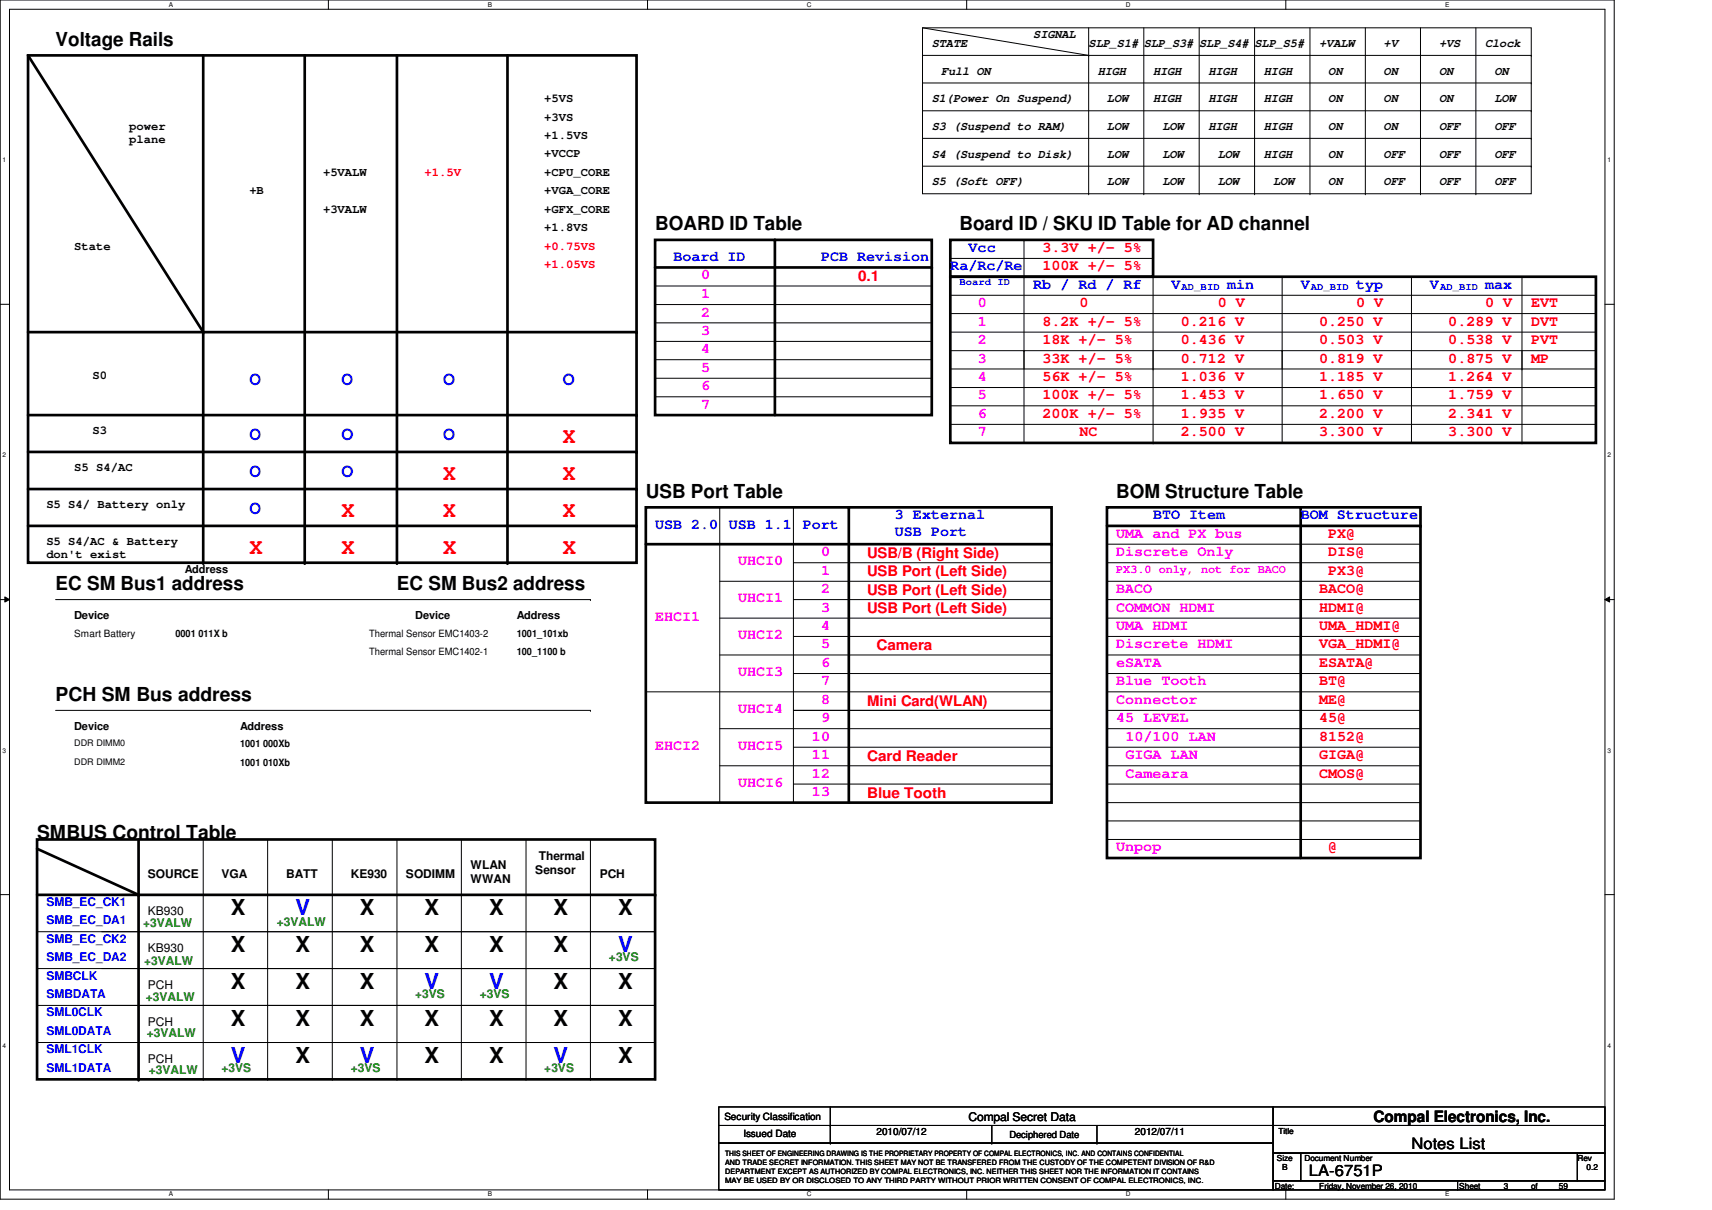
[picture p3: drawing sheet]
<svg xmlns="http://www.w3.org/2000/svg" width="297mm" height="210mm" viewBox="0 0 297 210" stroke-linecap="round" stroke-linejoin="round" font-family="sans-serif">
<defs><g id="words">
<g font-size="3.8" fill="#f00">
<text x="97.7" y="76.8">X</text>
<text x="76.9" y="83.2">X</text>
<text x="97.7" y="83.2">X</text>
<text x="59.3" y="89.6">X</text>
<text x="76.9" y="89.6">X</text>
<text x="97.7" y="89.6">X</text>
<text x="43.3" y="96.1">X</text>
<text x="59.3" y="96.1">X</text>
<text x="76.9" y="96.1">X</text>
<text x="97.7" y="96.1">X</text>
</g>
<g font-size="3.8">
<text x="40" y="158.7">X</text>
<text x="62.4" y="158.7">X</text>
<text x="73.7" y="158.7">X</text>
<text x="84.9" y="158.7">X</text>
<text x="96.1" y="158.7">X</text>
<text x="107.3" y="158.7">X</text>
<text x="40" y="165.1">X</text>
<text x="51.3" y="165.1">X</text>
<text x="62.4" y="165.1">X</text>
<text x="73.7" y="165.1">X</text>
<text x="84.9" y="165.1">X</text>
<text x="96.1" y="165.1">X</text>
<text x="40" y="171.5">X</text>
<text x="51.3" y="171.5">X</text>
<text x="62.4" y="171.5">X</text>
<text x="96.1" y="171.5">X</text>
<text x="107.3" y="171.5">X</text>
<text x="40" y="177.9">X</text>
<text x="51.3" y="177.9">X</text>
<text x="62.4" y="177.9">X</text>
<text x="73.7" y="177.9">X</text>
<text x="84.9" y="177.9">X</text>
<text x="96.1" y="177.9">X</text>
<text x="107.3" y="177.9">X</text>
<text x="51.3" y="184.4">X</text>
<text x="73.7" y="184.4">X</text>
<text x="84.9" y="184.4">X</text>
<text x="107.3" y="184.4">X</text>
</g>
<g font-size="3.8" fill="#00f">
<text x="51.3" y="158.7">V</text>
<text x="107.3" y="165.1">V</text>
<text x="73.7" y="171.5">V</text>
<text x="84.9" y="171.5">V</text>
<text x="40" y="184.4">V</text>
<text x="62.4" y="184.4">V</text>
<text x="96.1" y="184.4">V</text>
</g>
<g font-size="3.3">
<text x="9.6" y="8">Voltage Rails</text>
<text x="113.7" y="40">BOARD ID Table</text>
<text x="166.5" y="40">Board ID / SKU ID Table for AD channel</text>
<text x="112.1" y="86.4">USB Port Table</text>
<text x="193.7" y="86.4">BOM Structure Table</text>
<text x="9.6" y="102.4">EC SM Bus1 address</text>
<text x="68.9" y="102.4">EC SM Bus2 address</text>
<text x="9.6" y="121.5">PCH SM Bus address</text>
<text x="6.4" y="145.5">SMBUS Control Table</text>
</g>
<g font-size="3.3" fill="#00f">
<text x="43.3" y="66.8">O</text>
<text x="59.3" y="66.8">O</text>
<text x="76.9" y="66.8">O</text>
<text x="97.7" y="66.8">O</text>
<text x="43.3" y="76.4">O</text>
<text x="59.3" y="76.4">O</text>
<text x="76.9" y="76.4">O</text>
<text x="43.3" y="82.8">O</text>
<text x="59.3" y="82.8">O</text>
<text x="43.3" y="89.2">O</text>
</g>
<g font-size="2.7">
<text x="238.3" y="194.6">Compal Electronics, Inc.</text>
<text x="244.9" y="199.3">Notes List</text>
<text x="227.1" y="204.1">LA-6751P</text>
</g>
<g font-size="2.5" fill="#00f">
<text x="116.8" y="45.3">Board ID</text>
<text x="142.4" y="45.3">PCB Revision</text>
<text x="164.9" y="46.9">Ra/Rc/Re</text>
<text x="168.1" y="43.7">Vcc</text>
<text x="179.3" y="50.1">Rb / Rd / Rf</text>
<text x="203.3" y="50.1">V</text>
<text x="212.9" y="50.1">min</text>
<text x="225.7" y="50.1">V</text>
<text x="235.3" y="50.1">typ</text>
<text x="248.1" y="50.1">V</text>
<text x="257.7" y="50.1">max</text>
<text x="113.7" y="91.7">USB 2.0</text>
<text x="126.4" y="91.7">USB 1.1</text>
<text x="139.3" y="91.7">Port</text>
<text x="155.3" y="90.1">3 External</text>
<text x="155.3" y="92.9">USB Port</text>
<text x="200.1" y="90.1">BTO Item</text>
<text x="225.7" y="90.1">BOM Structure</text>
</g>
<g font-size="2.5" fill="#f00">
<text x="180.9" y="43.7">3.3V +/- 5%</text>
<text x="180.9" y="46.9">100K +/- 5%</text>
<text x="148.9" y="48.8">0.1</text>
<text x="187.3" y="53.3">0</text>
<text x="211.3" y="53.3">0 V</text>
<text x="235.3" y="53.3">0 V</text>
<text x="257.7" y="53.3">0 V</text>
<text x="265.7" y="53.3">EVT</text>
<text x="180.9" y="56.5">8.2K +/- 5%</text>
<text x="180.9" y="59.7">18K +/- 5%</text>
<text x="204.9" y="56.5">0.216 V</text>
<text x="204.9" y="59.7">0.436 V</text>
<text x="228.9" y="56.5">0.250 V</text>
<text x="228.9" y="59.7">0.503 V</text>
<text x="251.3" y="56.5">0.289 V</text>
<text x="251.3" y="59.7">0.538 V</text>
<text x="265.7" y="56.5">DVT</text>
<text x="265.7" y="59.7">PVT</text>
<text x="180.9" y="62.9">33K +/- 5%</text>
<text x="204.9" y="62.9">0.712 V</text>
<text x="228.9" y="62.9">0.819 V</text>
<text x="251.3" y="62.9">0.875 V</text>
<text x="265.7" y="62.9">MP</text>
<text x="180.9" y="66.1">56K +/- 5%</text>
<text x="180.9" y="69.3">100K +/- 5%</text>
<text x="204.9" y="66.1">1.036 V</text>
<text x="204.9" y="69.3">1.453 V</text>
<text x="228.9" y="69.3">1.650 V</text>
<text x="228.9" y="66.1">1.185 V</text>
<text x="251.3" y="69.3">1.759 V</text>
<text x="251.3" y="66.1">1.264 V</text>
<text x="180.9" y="72.5">200K +/- 5%</text>
<text x="187.3" y="75.7">NC</text>
<text x="204.9" y="72.5">1.935 V</text>
<text x="204.9" y="75.7">2.500 V</text>
<text x="228.9" y="72.5">2.200 V</text>
<text x="228.9" y="75.7">3.300 V</text>
<text x="251.3" y="75.7">3.300 V</text>
<text x="251.3" y="72.5">2.341 V</text>
<text x="230.5" y="93.3">PX@</text>
<text x="150.4" y="96.8">USB/B (Right Side)</text>
<text x="150.4" y="100">USB Port (Left Side)</text>
<text x="230.5" y="96.5">DIS@</text>
<text x="230.5" y="99.7">PX3@</text>
<text x="150.4" y="103.2">USB Port (Left Side)</text>
<text x="150.4" y="106.4">USB Port (Left Side)</text>
<text x="228.9" y="106.1">HDMI@</text>
<text x="228.9" y="102.9">BACO@</text>
<text x="152.1" y="112.8">Camera</text>
<text x="228.9" y="112.5">VGA_HDMI@</text>
<text x="228.9" y="109.3">UMA_HDMI@</text>
<text x="228.9" y="118.9">BT@</text>
<text x="228.9" y="115.7">ESATA@</text>
<text x="150.4" y="122.4">Mini Card(WLAN)</text>
<text x="228.9" y="122.1">ME@</text>
<text x="228.9" y="125.3">45@</text>
<text x="150.4" y="132">Card Reader</text>
<text x="228.9" y="128.5">8152@</text>
<text x="228.9" y="131.7">GIGA@</text>
<text x="228.9" y="134.9">CMOS@</text>
<text x="150.4" y="138.4">Blue Tooth</text>
<text x="230.5" y="147.7">@</text>
</g>
<g font-size="2.5" fill="#f0f">
<text x="121.7" y="48.5">0</text>
<text x="121.7" y="51.7">1</text>
<text x="169.7" y="53.3">0</text>
<text x="121.7" y="54.9">2</text>
<text x="121.7" y="58.1">3</text>
<text x="169.7" y="56.5">1</text>
<text x="169.7" y="59.7">2</text>
<text x="121.7" y="61.3">4</text>
<text x="121.7" y="64.5">5</text>
<text x="169.7" y="62.9">3</text>
<text x="121.7" y="67.7">6</text>
<text x="121.7" y="70.9">7</text>
<text x="169.7" y="66.1">4</text>
<text x="169.7" y="69.3">5</text>
<text x="169.7" y="72.5">6</text>
<text x="169.7" y="75.7">7</text>
<text x="193.7" y="93.3">UMA and PX bus</text>
<text x="128.1" y="98.1">UHCI0</text>
<text x="142.4" y="96.5">0</text>
<text x="142.4" y="99.7">1</text>
<text x="193.7" y="96.5">Discrete Only</text>
<text x="113.7" y="107.7">EHCI1</text>
<text x="128.1" y="104.5">UHCI1</text>
<text x="142.4" y="102.9">2</text>
<text x="142.4" y="106.1">3</text>
<text x="193.7" y="106.1">COMMON HDMI</text>
<text x="193.7" y="102.9">BACO</text>
<text x="128.1" y="110.9">UHCI2</text>
<text x="142.4" y="109.3">4</text>
<text x="142.4" y="112.5">5</text>
<text x="193.7" y="112.5">Discrete HDMI</text>
<text x="193.7" y="109.3">UMA HDMI</text>
<text x="128.1" y="117.3">UHCI3</text>
<text x="142.4" y="115.7">6</text>
<text x="142.4" y="118.9">7</text>
<text x="193.7" y="118.9">Blue Tooth</text>
<text x="193.7" y="115.7">eSATA</text>
<text x="128.1" y="123.7">UHCI4</text>
<text x="142.4" y="122.1">8</text>
<text x="142.4" y="125.3">9</text>
<text x="193.7" y="122.1">Connector</text>
<text x="193.7" y="125.3">45 LEVEL</text>
<text x="113.7" y="130.1">EHCI2</text>
<text x="128.1" y="130.1">UHCI5</text>
<text x="140.9" y="128.5">10</text>
<text x="140.9" y="131.7">11</text>
<text x="195.3" y="128.5">10/100 LAN</text>
<text x="195.3" y="131.7">GIGA LAN</text>
<text x="128.1" y="136.5">UHCI6</text>
<text x="140.9" y="134.9">12</text>
<text x="195.3" y="134.9">Cameara</text>
<text x="140.9" y="138.1">13</text>
<text x="193.7" y="147.7">Unpop</text>
</g>
<g font-size="2.1">
<text x="161.7" y="8.1">STATE</text>
<text x="179.3" y="6.6">SIGNAL</text>
<text x="188.9" y="8.1">SLP_S1# SLP_S3#</text>
<text x="208.1" y="8.1">SLP_S4#</text>
<text x="217.7" y="8.1">SLP_S5#</text>
<text x="228.9" y="8.1">+VALW</text>
<text x="240.1" y="8.1">+V</text>
<text x="249.7" y="8.1">+VS</text>
<text x="257.7" y="8.1">Clock</text>
<text x="94.4" y="17.7">+5VS</text>
<text x="161.7" y="17.7">S1(Power On Suspend)</text>
<text x="163.3" y="13">Full ON</text>
<text x="190.5" y="13">HIGH</text>
<text x="192.1" y="17.7">LOW</text>
<text x="200.1" y="17.7">HIGH</text>
<text x="200.1" y="13">HIGH</text>
<text x="209.7" y="17.7">HIGH</text>
<text x="209.7" y="13">HIGH</text>
<text x="219.3" y="17.7">HIGH</text>
<text x="219.3" y="13">HIGH</text>
<text x="230.5" y="13">ON</text>
<text x="230.5" y="17.7">ON</text>
<text x="240.1" y="13">ON</text>
<text x="240.1" y="17.7">ON</text>
<text x="249.7" y="13">ON</text>
<text x="249.7" y="17.7">ON</text>
<text x="259.3" y="17.7">LOW</text>
<text x="259.3" y="13">ON</text>
<text x="22.4" y="22.5">power</text>
<text x="94.4" y="20.9">+3VS</text>
<text x="161.7" y="22.6">S3 (Suspend to RAM)</text>
<text x="192.1" y="22.6">LOW</text>
<text x="201.7" y="22.6">LOW</text>
<text x="209.7" y="22.6">HIGH</text>
<text x="219.3" y="22.6">HIGH</text>
<text x="230.5" y="22.6">ON</text>
<text x="240.1" y="22.6">ON</text>
<text x="249.7" y="22.6">OFF</text>
<text x="259.3" y="22.6">OFF</text>
<text x="22.4" y="24.8">plane</text>
<text x="94.4" y="27.3">+VCCP</text>
<text x="94.4" y="24.1">+1.5VS</text>
<text x="161.7" y="27.3">S4 (Suspend to Disk)</text>
<text x="192.1" y="27.3">LOW</text>
<text x="201.7" y="27.3">LOW</text>
<text x="211.3" y="27.3">LOW</text>
<text x="219.3" y="27.3">HIGH</text>
<text x="230.5" y="27.3">ON</text>
<text x="240.1" y="27.3">OFF</text>
<text x="249.7" y="27.3">OFF</text>
<text x="259.3" y="27.3">OFF</text>
<text x="43.3" y="33.7">+B</text>
<text x="56" y="30.5">+5VALW</text>
<text x="94.4" y="30.5">+CPU_CORE</text>
<text x="94.4" y="33.7">+VGA_CORE</text>
<text x="161.7" y="32.1">S5 (Soft OFF)</text>
<text x="192.1" y="32.1">LOW</text>
<text x="201.7" y="32.1">LOW</text>
<text x="211.3" y="32.1">LOW</text>
<text x="220.9" y="32.1">LOW</text>
<text x="230.5" y="32.1">ON</text>
<text x="240.1" y="32.1">OFF</text>
<text x="249.7" y="32.1">OFF</text>
<text x="259.3" y="32.1">OFF</text>
<text x="56" y="36.9">+3VALW</text>
<text x="94.4" y="36.9">+GFX_CORE</text>
<text x="94.4" y="40.1">+1.8VS</text>
<text x="12.9" y="43.3">State</text>
<text x="16" y="65.7">S0</text>
<text x="16" y="75.3">S3</text>
<text x="12.9" y="81.7">S5 S4/AC</text>
<text x="8" y="88.1">S5 S4/ Battery only</text>
<text x="8" y="94.5">S5 S4/AC &amp; Battery</text>
<text x="8" y="96.9">don't exist</text>
<text x="93.5" y="149.1">Thermal</text>
<text x="25.7" y="152.3">SOURCE</text>
<text x="38.4" y="152.3">VGA</text>
<text x="49.7" y="152.3">BATT</text>
<text x="60.9" y="152.3">KE930</text>
<text x="70.4" y="152.3">SODIMM</text>
<text x="81.7" y="150.7">WLAN</text>
<text x="81.7" y="153.2">WWAN</text>
<text x="92.9" y="151.6">Sensor</text>
<text x="104.1" y="152.3">PCH</text>
<text x="25.7" y="158.7">KB930</text>
<text x="25.7" y="165.1">KB930</text>
<text x="25.7" y="171.5">PCH</text>
<text x="25.7" y="177.9">PCH</text>
<text x="25.7" y="184.3">PCH</text>
<text x="168.1" y="194.4">Compal Secret Data</text>
</g>
<g font-size="2.1" fill="#f00">
<text x="73.7" y="30.5">+1.5V</text>
<text x="94.4" y="43.3">+0.75VS</text>
<text x="94.4" y="46.5">+1.05VS</text>
</g>
<text font-size="2.1" fill="#f0f" x="193.7" y="99.3">PX3.0 only, not for BACO</text>
<g font-size="2.1" fill="#00f">
<text x="8" y="157.1">SMB_EC_CK1</text>
<text x="8" y="160.3">SMB_EC_DA1</text>
<text x="8" y="163.5">SMB_EC_CK2</text>
<text x="8" y="166.8">SMB_EC_DA2</text>
<text x="8" y="169.9">SMBCLK</text>
<text x="8" y="173.1">SMBDATA</text>
<text x="8" y="176.3">SML0CLK</text>
<text x="8" y="179.5">SML0DATA</text>
<text x="8" y="182.8">SML1CLK</text>
<text x="8" y="185.9">SML1DATA</text>
</g>
<g font-size="2.1" fill="#008000">
<text x="24.8" y="160.8">+3VALW</text>
<text x="48" y="160.7">+3VALW</text>
<text x="25" y="167.4">+3VALW</text>
<text x="105.7" y="166.8">+3VS</text>
<text x="25.3" y="173.6">+3VALW</text>
<text x="72" y="173.1">+3VS</text>
<text x="83.3" y="173.1">+3VS</text>
<text x="25.5" y="179.9">+3VALW</text>
<text x="38.4" y="185.9">+3VS</text>
<text x="60.9" y="185.9">+3VS</text>
<text x="94.4" y="185.9">+3VS</text>
<text x="25.8" y="186.3">+3VALW</text>
</g>
<g font-size="1.9">
<text x="32" y="99.4">Address</text>
<text x="12.9" y="107.4">Device</text>
<text x="72" y="107.4">Device</text>
<text x="89.7" y="107.4">Address</text>
<text x="12.9" y="126.6">Device</text>
<text x="41.7" y="126.6">Address</text>
</g>
<g font-size="1.7" fill="#00f">
<text x="166.5" y="49.5">Board ID</text>
<text x="205" y="50.3">AD_BID</text>
<text x="227.5" y="50.3">AD_BID</text>
<text x="249.8" y="50.3">AD_BID</text>
</g>
<g font-size="1.7">
<text x="12.9" y="110.4">Smart Battery</text>
<text x="30.4" y="110.4">0001 011X b</text>
<text x="64" y="110.4">Thermal Sensor EMC1403-2</text>
<text x="64" y="113.6">Thermal Sensor EMC1402-1</text>
<text x="89.7" y="110.4">1001_101xb</text>
<text x="89.7" y="113.6">100_1100 b</text>
<text x="41.7" y="129.6">1001 000Xb</text>
<text x="41.7" y="132.8">1001 010Xb</text>
<text x="125.7" y="194.3">Security Classification</text>
<text x="129" y="197.3">Issued Date</text>
<text x="152.1" y="196.8">2010/07/12</text>
<text x="175.1" y="197.4">Deciphered Date</text>
<text x="196.9" y="196.8">2012/07/11</text>
</g>
<g font-size="1.6">
<text x="12.9" y="129.5">DDR DIMM0</text>
<text x="12.9" y="132.7">DDR DIMM2</text>
</g>
<g font-size="1.4">
<text x="221.8" y="196.8">Title</text>
<text x="221.5" y="201.4">Size</text>
<text x="222.5" y="203">B</text>
<text x="226.3" y="201.4">Document Number</text>
<text x="273.7" y="201.4">Rev</text>
<text x="275.3" y="203">0.2</text>
<text x="221.2" y="206.2">Date:</text>
<text x="228.9" y="206.2">Friday, November 26, 2010</text>
<text x="253.2" y="206.2">Sheet</text>
<text x="260.9" y="206.2">3</text>
<text x="265.7" y="206.2">of</text>
<text x="270.5" y="206.2">59</text>
</g>
<g font-size="1.3">
<text x="125.8" y="203.6">DEPARTMENT EXCEPT AS AUTHORIZED BY COMPAL ELECTRONICS, INC. NEITHER THIS SHEET NOR THE INFORMATION IT CONTAINS</text>
<text x="125.8" y="200.6">THIS SHEET OF ENGINEERING DRAWING IS THE PROPRIETARY PROPERTY OF COMPAL ELECTRONICS, INC. AND CONTAINS CONFIDENTIAL</text>
<text x="125.8" y="202.1">AND TRADE SECRET INFORMATION. THIS SHEET MAY NOT BE TRANSFERED FROM THE CUSTODY OF THE COMPETENT DIVISION OF R&amp;D</text>
<text x="125.8" y="205.1">MAY BE USED BY OR DISCLOSED TO ANY THIRD PARTY WITHOUT PRIOR WRITTEN CONSENT OF COMPAL ELECTRONICS, INC.</text>
</g>
<g font-size="1.1">
<text x="29.3" y="1.1">A</text>
<text x="84.6" y="1.1">B</text>
<text x="140" y="1.1">C</text>
<text x="195.4" y="1.1">D</text>
<text x="250.7" y="1.1">E</text>
<text x=".5" y="28.2">1</text>
<text x="278.9" y="28.2">1</text>
<text x=".5" y="79.3">2</text>
<text x="278.9" y="79.3">2</text>
<text x=".5" y="130.6">3</text>
<text x="278.9" y="130.6">3</text>
<text x=".5" y="181.7">4</text>
<text x="278.9" y="181.7">4</text>
<text x="29.3" y="207.6">A</text>
<text x="84.6" y="207.6">B</text>
<text x="140" y="207.6">C</text>
<text x="195.4" y="207.6">D</text>
<text x="250.7" y="207.6">E</text>
</g>
</g></defs>
<path d="M0 0h280.1v208h-280.1zM1.6 1.6h276.9v204.8h-276.9z" fill="none" stroke="#000" stroke-width=".17"/>
<g fill="#fff">
<path d="M29.3 .2h.7v1.2h-.7z"/>
<path d="M29.3 206.6h.7v1.2h-.7z"/>
</g>
<path d="M57 0v1.6M57 206.4v1.6" fill="none" stroke="#000" stroke-width=".17"/>
<g fill="#fff">
<path d="M84.6 .2h.7v1.2h-.7z"/>
<path d="M84.6 206.6h.7v1.2h-.7z"/>
</g>
<path d="M112.3 0v1.6M112.3 206.4v1.6" fill="none" stroke="#000" stroke-width=".17"/>
<g fill="#fff">
<path d="M140 .2h.8v1.2h-.8z"/>
<path d="M140 206.6h.8v1.2h-.8z"/>
</g>
<path d="M167.7 0v1.6M167.7 206.4v1.6" fill="none" stroke="#000" stroke-width=".17"/>
<g fill="#fff">
<path d="M195.4 .2h.7v1.2h-.7z"/>
<path d="M195.4 206.6h.7v1.2h-.7z"/>
</g>
<path d="M223.1 0v1.6M223.1 206.4v1.6" fill="none" stroke="#000" stroke-width=".17"/>
<g fill="#fff">
<path d="M250.7 .2h.8v1.2h-.8z"/>
<path d="M250.7 206.6h.8v1.2h-.8z"/>
<path d="M.5 27.2h.6v1.2h-.6z"/>
<path d="M278.9 27.2h.6v1.2h-.6z"/>
<path d="M.5 78.4h.6v1.1h-.6z"/>
<path d="M278.9 78.4h.6v1.1h-.6z"/>
</g>
<path d="M0 52.8h1.6M278.5 52.8h1.6" fill="none" stroke="#000" stroke-width=".17"/>
<g fill="#fff">
<path d="M.5 129.6h.6v1.2h-.6z"/>
<path d="M278.9 129.6h.6v1.2h-.6z"/>
</g>
<path d="M0 104h1.6M.8 103.5l.8 .5-.8 .4zM278.5 104l.8-.5v.9zM278.5 104h1.6" fill="none" stroke="#000" stroke-width=".17"/>
<path d="M.8 103.5l.8 .5-.8 .4zM278.5 104l.8-.5v.9z" fill="#000"/>
<g fill="#fff">
<path d="M.5 180.8h.6v1.1h-.6z"/>
<path d="M278.9 180.8h.6v1.1h-.6z"/>
</g>
<g fill="none" stroke="#000" stroke-width=".17">
<path d="M160.1 4.8h105.6v28.8h-105.6zM160.1 9.6h105.6M160.1 14.4h105.6M160.1 19.2h105.6M160.1 4.8l28.8 4.8M188.9 9.6h.1M188.9 4.8v28.8M198.5 4.8v28.8M208.1 4.8v28.8M217.7 4.8v28.8M227.3 4.8v28.8M236.9 4.8v28.8"/>
<path d="M246.5 4.8v28.8M256.1 4.8v28.8M265.7 9.6h.1M265.7 14.4h.1M265.7 19.2h.1M160.1 24h105.6M160.1 28.8h105.6M188.9 33.6h.1M198.5 33.6h.1M208.1 33.6h.1M217.7 33.6h.1M227.3 33.6h.1"/>
<path d="M236.9 33.6h.1M246.5 33.6h.1M256.1 33.6h.1M265.7 24h.1M265.7 28.8h.1M113.7 59.2h48M113.7 49.6h48M113.7 56h48M113.7 52.8h48M161.7 59.2h.1M161.7 49.6h.1M161.7 56h.1"/>
<path d="M161.7 52.8h.1M164.9 44.8h35.2M164.9 51.2h112M164.9 54.4h112M164.9 57.6h112M177.7 41.6h.1M177.7 41.6v35.2M200.1 44.8h.1M200.1 48v28.8M222.5 48h.1M222.5 48v28.8M244.9 48h.1"/>
<path d="M244.9 48v28.8M264.1 48v28.8M276.9 51.2h.1M276.9 54.4h.1M276.9 57.6h.1M113.7 68.8h48M113.7 65.6h48M113.7 62.4h48M161.7 68.8h.1M161.7 65.6h.1M161.7 62.4h.1M164.9 60.8h112"/>
<path d="M164.9 64h112M164.9 67.2h112M164.9 70.4h112M164.9 73.6h112M177.7 60.8h.1M200.1 64h.1M200.1 76.8h.1M222.5 60.8h.1M244.9 60.8h.1M264.1 64h.1M264.1 76.8h.1M276.9 60.8h.1"/>
<path d="M276.9 64h.1M276.9 67.2h.1M276.9 70.4h.1M276.9 73.6h.1M124.9 88h.1M124.9 88v51.2M137.7 88h.1M137.7 88v51.2M137.7 97.6h44.8M182.5 97.6h.1M192.1 97.6h54.4M192.1 94.4h54.4"/>
<path d="M246.5 94.4h.1M246.5 97.6h.1M9.6 104h92.8M102.4 104h.1M124.9 100.8h57.6M124.9 107.2h57.6M124.9 113.6h57.6M137.7 104h44.8M137.7 110.4h44.8M137.7 116.8h44.8M182.5 100.8h.1M182.5 104h.1"/>
<path d="M182.5 107.2h.1M182.5 110.4h.1M182.5 113.6h.1M182.5 116.8h.1M192.1 100.8h54.4M192.1 104h54.4M192.1 107.2h54.4M192.1 110.4h54.4M192.1 113.6h54.4M192.1 116.8h54.4M246.5 100.8h.1M246.5 104h.1"/>
<path d="M246.5 107.2h.1M246.5 110.4h.1M246.5 113.6h.1M246.5 116.8h.1M9.6 123.2h92.8M102.4 123.2h.1M112.1 120h70.4M124.9 126.4h57.6M124.9 132.8h57.6M137.7 129.6h44.8M137.7 136h44.8M137.7 123.2h44.8"/>
<path d="M182.5 120h.1M182.5 126.4h.1M182.5 129.6h.1M182.5 132.8h.1M182.5 136h.1M182.5 123.2h.1M192.1 120h54.4M192.1 126.4h54.4M192.1 129.6h54.4M192.1 132.8h54.4M192.1 136h54.4M192.1 123.2h54.4"/>
<path d="M192.1 139.2h54.4M246.5 120h.1M246.5 123.2h.1M246.5 126.4h.1M246.5 132.8h.1M246.5 136h.1M246.5 129.6h.1M246.5 139.2h.1M0 155.2h1.6M35.3 145.6v41.6M46.4 145.6v41.6M57.7 145.6v41.6"/>
<path d="M68.9 145.6v41.6M80 145.6v41.6M91.3 145.6v41.6M102.4 145.6v41.6M113.7 145.6v41.6M192.1 142.4h54.4M192.1 145.6h54.4M246.5 142.4h.1M246.5 145.6h.1M278.5 155.2h1.6M6.4 161.6h107.3M6.4 174.4h107.3"/>
<path d="M6.4 168h107.3M113.7 161.6h.1M113.7 174.4h.1M113.7 168h.1M6.4 180.8h107.3M35.3 187.2h.1M46.4 187.2h.1M57.7 187.2h.1M68.9 187.2h.1M80 187.2h.1M91.3 187.2h.1M102.4 187.2h.1"/>
<path d="M113.7 180.8h.1M113.7 187.2h.1M124.7 192h96.2v3.2h-96.2zM124.7 195.2h96.2v3.1h-96.2zM124.7 198.3h96.2v8.1h-96.2zM144.1 195.2h.1M144.1 198.3h.1M144.1 192v6.3M172.1 198.3h.1M172.1 195.2v3.1M190.3 198.3h.1M190.3 195.2v3.1"/>
<path d="M220.9 192h57.6v3.2h-57.6zM220.9 195.2h57.6v4.8h-57.6zM220.9 200h4.8v4.9h-4.8zM220.9 204.9h32v1.5h-32zM225.7 200h48v4.9h-48zM252.9 204.9h25.6v1.5h-25.6zM273.7 200h4.8v4.9h-4.8z"/>
</g>
<g fill="none" stroke="#000" stroke-width=".47">
<path d="M4.9 9.6h105.5v88h-105.5zM4.9 9.6l30.4 48M35.3 9.6v88M52.9 9.6v88M68.9 9.6v88M88 9.6v88M4.9 57.6h105.5M113.7 41.6h48v30.4h-48zM113.7 46.4h48M134.4 41.6v30.4M164.9 41.6h35.2v6.4h-35.2zM164.9 48h112v28.8h-112z"/>
<path d="M4.9 78.4h105.5M4.9 72h105.5M4.9 91.2h105.5M4.9 84.8h105.5M112.1 88h70.4v51.2h-70.4zM112.1 94.4h70.4M147.3 88v51.2M192.1 88h54.4v60.8h-54.4zM192.1 91.2h54.4M225.7 88v60.8M6.4 145.6h107.3v41.6h-107.3zM6.4 155.2h107.3"/>
<path d="M6.4 147.2l17.6 8M24 145.6v41.6"/>
</g>
<g fill="#000">
<circle cx="35.3" cy="57.6" r=".23"/>
<circle cx="110.4" cy="57.6" r=".23"/>
<circle cx="134.4" cy="41.6" r=".23"/>
<circle cx="161.7" cy="46.4" r=".23"/>
<circle cx="110.4" cy="78.4" r=".23"/>
<circle cx="110.4" cy="72" r=".23"/>
<circle cx="35.3" cy="97.6" r=".23"/>
<circle cx="52.9" cy="97.6" r=".23"/>
<circle cx="68.9" cy="97.6" r=".23"/>
<circle cx="88" cy="97.6" r=".23"/>
<circle cx="110.4" cy="84.8" r=".23"/>
<circle cx="110.4" cy="91.2" r=".23"/>
<circle cx="147.3" cy="88" r=".23"/>
<circle cx="182.5" cy="94.4" r=".23"/>
<circle cx="225.7" cy="88" r=".23"/>
<circle cx="246.5" cy="91.2" r=".23"/>
<circle cx="24" cy="155.2" r=".23"/>
<circle cx="113.7" cy="155.2" r=".23"/>
<circle cx="24" cy="187.2" r=".23"/>
</g>
<use href="#words"/>
</svg>
